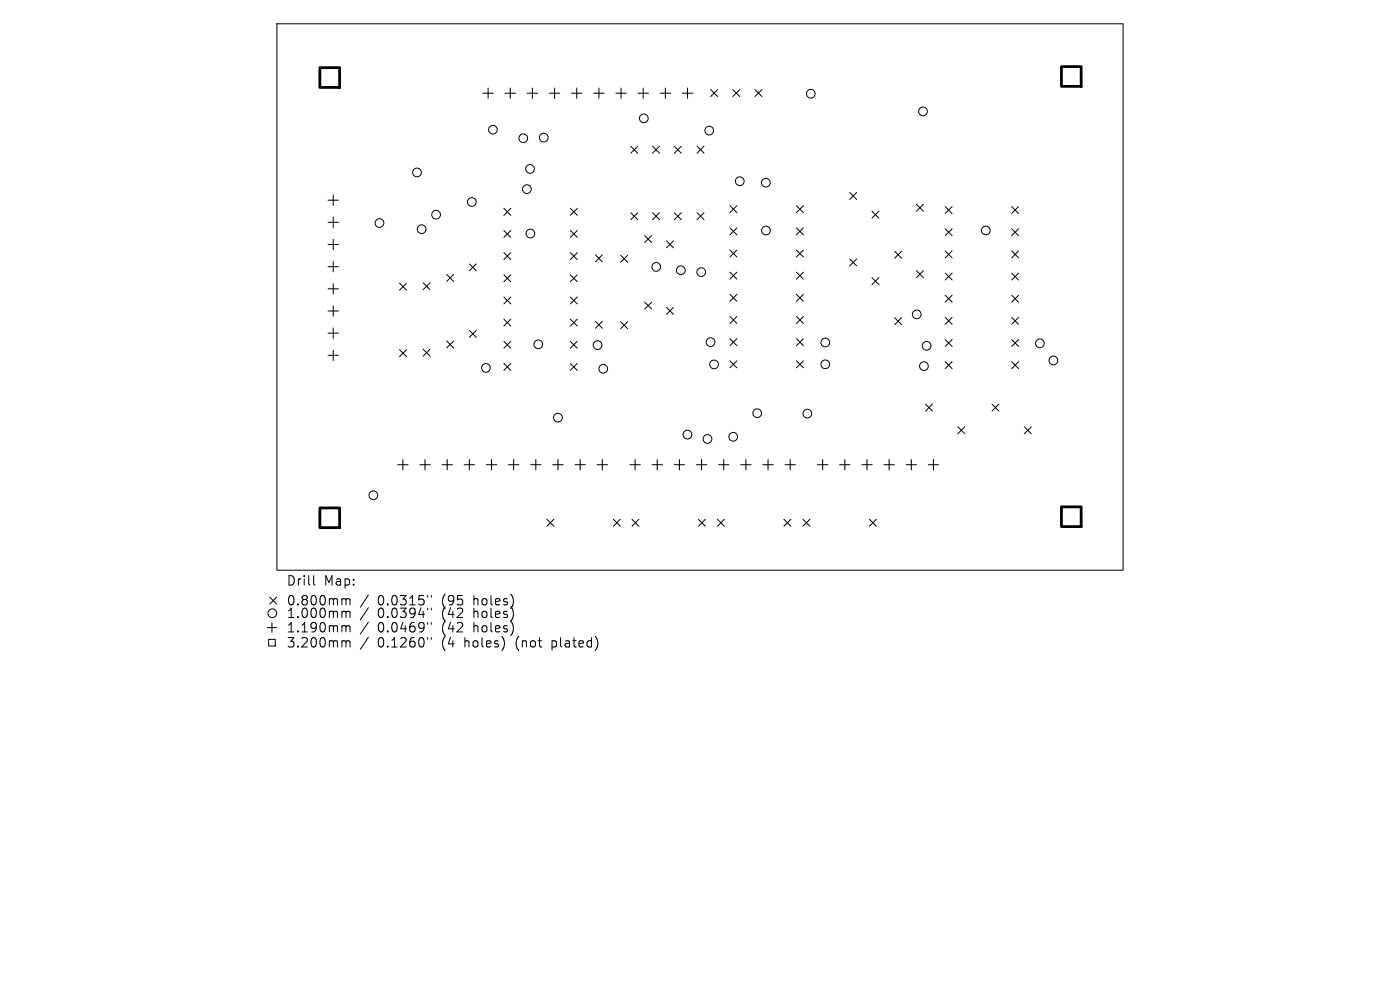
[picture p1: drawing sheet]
<svg xmlns="http://www.w3.org/2000/svg" width="297mm" height="210mm" viewBox="0 0 297 210" stroke-linecap="round" stroke-linejoin="round" font-family="sans-serif">
<defs><g id="words">
<g font-size="2.8">
<text x="60.7" y="124.5">Drill</text>
<text x="68.7" y="124.5">Map:</text>
<text x="60.7" y="128.7">0.800mm</text>
<text x="60.7" y="131.4">1.000mm</text>
<text x="80.1" y="128.7">0.0315&quot;</text>
<text x="80.1" y="131.4">0.0394&quot;</text>
<text x="93.9" y="128.7">(95</text>
<text x="93.9" y="131.4">(42</text>
<text x="100.7" y="128.7">holes)</text>
<text x="100.7" y="131.4">holes)</text>
<text x="60.7" y="134.4">1.190mm</text>
<text x="60.7" y="137.6">3.200mm</text>
<text x="80.1" y="134.4">0.0469&quot;</text>
<text x="80.1" y="137.6">0.1260&quot;</text>
<text x="93.9" y="134.4">(42</text>
<text x="93.9" y="137.6">(4</text>
<text x="98.8" y="137.6">holes)</text>
<text x="100.7" y="134.4">holes)</text>
<text x="109.9" y="137.6">(not</text>
<text x="117.7" y="137.6">plated)</text>
</g>
</g></defs>
<g fill="none" stroke="#000" stroke-width=".21">
<path d="M58.7 5h179.6v116h-179.6zM150.8 19l1.4 1.5M152.2 19l-1.4 1.5M155.5 19l1.4 1.5M156.9 19l-1.4 1.5M160.2 19l1.4 1.5M161.6 19l-1.4 1.5M133.8 31l1.5 1.5M135.3 31l-1.5 1.5M138.4 31l1.5 1.5M139.9 31l-1.5 1.5M143.1 31l1.4 1.5"/>
<path d="M144.5 31l-1.4 1.5M147.9 31l1.5 1.5M149.4 31l-1.5 1.5M89.8 60l1.4 1.5M91.2 60l-1.4 1.5M94.8 58.2l1.4 1.5M96.2 58.2l-1.4 1.5M99.6 56l1.4 1.5M101 56l-1.4 1.5M106.9 44.2l1.5 1.5M106.9 48.9l1.5 1.5M106.9 53.6l1.5 1.5"/>
<path d="M106.9 58.3l1.5 1.5M108.4 44.2l-1.5 1.5M108.4 48.9l-1.5 1.5M108.4 53.6l-1.5 1.5M108.4 58.3l-1.5 1.5M121 58.3l1.5 1.5M121 44.2l1.5 1.5M121 48.9l1.5 1.5M121 53.6l1.5 1.5M122.5 44.2l-1.5 1.5M122.5 48.9l-1.5 1.5M122.5 58.3l-1.5 1.5"/>
<path d="M122.5 53.6l-1.5 1.5M126.3 54.1l1.5 1.4M127.8 54.1l-1.5 1.4M131.7 54.1l1.5 1.5M133.2 54.1l-1.5 1.5M133.8 45.1l1.5 1.5M135.3 45.1l-1.5 1.5M136.8 50l1.4 1.5M138.2 50l-1.4 1.5M138.4 45.1l1.5 1.5M139.9 45.1l-1.5 1.5M141.4 51.1l1.5 1.5"/>
<path d="M142.9 51.1l-1.5 1.5M143.1 45.1l1.4 1.5M144.5 45.1l-1.4 1.5M147.9 45.1l1.5 1.5M149.4 45.1l-1.5 1.5M154.8 43.6l1.5 1.5M154.8 48.3l1.5 1.5M154.8 53l1.5 1.5M154.8 57.7l1.5 1.5M156.3 43.6l-1.5 1.5M156.3 48.3l-1.5 1.5M156.3 53l-1.5 1.5"/>
<path d="M156.3 57.7l-1.5 1.5M169 57.7l1.4 1.5M169 43.6l1.4 1.5M169 48.3l1.4 1.5M169 53l1.4 1.5M170.4 43.6l-1.4 1.5M170.4 48.3l-1.4 1.5M170.4 53l-1.4 1.5M170.4 57.7l-1.4 1.5M180.3 54.9l1.4 1.5M180.3 40.8l1.4 1.5M181.7 40.8l-1.4 1.5"/>
<path d="M181.7 54.9l-1.4 1.5M185 44.8l1.5 1.5M185 58.9l1.5 1.5M186.5 44.8l-1.5 1.5M186.5 58.9l-1.5 1.5M189.8 53.3l1.5 1.5M191.3 53.3l-1.5 1.5M194.4 43.3l1.5 1.5M194.4 57.4l1.5 1.5M195.9 43.3l-1.5 1.5M195.9 57.4l-1.5 1.5M200.5 43.8l1.5 1.5"/>
<path d="M200.5 48.5l1.5 1.5M200.5 53.2l1.5 1.5M200.5 57.9l1.5 1.5M202 43.8l-1.5 1.5M202 48.5l-1.5 1.5M202 53.2l-1.5 1.5M202 57.9l-1.5 1.5M214.6 43.8l1.5 1.5M214.6 48.5l1.5 1.5M214.6 53.2l1.5 1.5M214.6 57.9l1.5 1.5M216.1 43.8l-1.5 1.5"/>
<path d="M216.1 48.5l-1.5 1.5M216.1 53.2l-1.5 1.5M216.1 57.9l-1.5 1.5M84.8 60.1l1.4 1.4M84.8 74.2l1.4 1.5M86.2 60.1l-1.4 1.4M86.2 74.2l-1.4 1.5M89.8 74.1l1.4 1.5M91.2 74.1l-1.4 1.5M94.8 72.3l1.4 1.5M96.2 72.3l-1.4 1.5M99.6 70.1l1.4 1.5"/>
<path d="M101 70.1l-1.4 1.5M106.9 77.1l1.5 1.5M106.9 63l1.5 1.5M106.9 67.7l1.5 1.5M106.9 72.4l1.5 1.5M108.4 63l-1.5 1.5M108.4 67.7l-1.5 1.5M108.4 72.4l-1.5 1.5M108.4 77.1l-1.5 1.5M121 63l1.5 1.5M121 77.1l1.5 1.5M121 67.7l1.5 1.5"/>
<path d="M121 72.4l1.5 1.5M122.5 63l-1.5 1.5M122.5 67.7l-1.5 1.5M122.5 72.4l-1.5 1.5M122.5 77.1l-1.5 1.5M126.3 68.2l1.5 1.4M127.8 68.2l-1.5 1.4M131.7 68.2l1.5 1.5M133.2 68.2l-1.5 1.5M136.8 64.1l1.4 1.5M138.2 64.1l-1.4 1.5M141.4 65.2l1.5 1.5"/>
<path d="M142.9 65.2l-1.5 1.5M154.8 62.4l1.5 1.5M154.8 67.1l1.5 1.5M154.8 71.8l1.5 1.5M154.8 76.5l1.5 1.5M156.3 62.4l-1.5 1.5M156.3 67.1l-1.5 1.5M156.3 71.8l-1.5 1.5M156.3 76.5l-1.5 1.5M169 62.4l1.4 1.5M169 67.1l1.4 1.5M169 71.8l1.4 1.5"/>
<path d="M169 76.5l1.4 1.5M170.4 62.4l-1.4 1.5M170.4 67.1l-1.4 1.5M170.4 71.8l-1.4 1.5M170.4 76.5l-1.4 1.5M189.8 67.4l1.5 1.5M191.3 67.4l-1.5 1.5M200.5 62.6l1.5 1.5M200.5 67.3l1.5 1.5M200.5 72l1.5 1.5M200.5 76.7l1.5 1.5M202 62.6l-1.5 1.5"/>
<path d="M202 67.3l-1.5 1.5M202 72l-1.5 1.5M202 76.7l-1.5 1.5M214.6 72l1.5 1.5M214.6 76.7l1.5 1.5M214.6 62.6l1.5 1.5M214.6 67.3l1.5 1.5M216.1 62.6l-1.5 1.5M216.1 67.3l-1.5 1.5M216.1 72l-1.5 1.5M216.1 76.7l-1.5 1.5M196.3 85.7l1.5 1.5"/>
<path d="M197.8 85.7l-1.5 1.5M203.2 90.5l1.5 1.5M204.7 90.5l-1.5 1.5M210.4 85.7l1.5 1.5M211.9 85.7l-1.5 1.5M217.3 90.5l1.5 1.5M218.8 90.5l-1.5 1.5M116 110.1l1.5 1.5M117.5 110.1l-1.5 1.5M130.1 110.1l1.5 1.5M131.6 110.1l-1.5 1.5M134.1 110.1l1.4 1.5"/>
<path d="M135.5 110.1l-1.4 1.5M148.2 110.1l1.4 1.5M149.6 110.1l-1.4 1.5M152.2 110.1l1.5 1.5M153.7 110.1l-1.5 1.5M166.3 110.1l1.5 1.5M167.8 110.1l-1.5 1.5M170.3 110.1l1.5 1.5M171.8 110.1l-1.5 1.5M184.4 110.1l1.5 1.5M185.9 110.1l-1.5 1.5M56.7 133.1h2"/>
<path d="M57 135.6h1.4v1.4h-1.4zM57.2 126.7l1.5 1.4M57.7 132.1v2M58.7 126.7l-1.5 1.4M66.5 122.1v1.7l.3 .3M72.8 127h.3l.3 .3M72.8 129.7l.5 .1 .1 .2M72.8 132.7h.3l.3 .3M72.8 135.9h.3l.3 .3M73.4 127.3l.3-.3 .5 .1 .1 1.2M73.4 127.3v1M73.4 130v1"/>
<path d="M73.4 133v1.1M73.4 136.2v1.1M73.4 130l.3-.3 .5 .1 .1 1.2M73.4 133l.3-.3 .5 .1 .1 1.3M73.4 136.2l.3-.3 .5 .1 .1 1.3M78.2 126.2l-1.8 2.6M78.2 128.9l-1.8 2.6M78.2 132l-1.8 2.5M78.2 135.2l-1.8 2.5M90.7 126.3v.4M90.7 129v.4M90.7 132.1v.3"/>
<path d="M90.7 135.3v.3M91.5 126.3v.4M91.5 129v.4M91.5 132.1v.3M91.5 135.3v.3"/>
<circle cx="172" cy="19.9" r=".93"/>
<circle cx="88.5" cy="36.6" r=".93"/>
<circle cx="104.6" cy="27.5" r=".93"/>
<circle cx="111" cy="29.3" r=".93"/>
<circle cx="112.4" cy="35.8" r=".93"/>
<circle cx="115.4" cy="29.2" r=".93"/>
<circle cx="136.6" cy="25.1" r=".93"/>
<circle cx="150.5" cy="27.7" r=".93"/>
<circle cx="156.9" cy="38.4" r=".93"/>
<circle cx="162.5" cy="38.7" r=".93"/>
<circle cx="195.8" cy="23.6" r=".93"/>
<circle cx="80.5" cy="47.3" r=".93"/>
<circle cx="89.4" cy="48.6" r=".93"/>
<circle cx="92.5" cy="45.5" r=".93"/>
<circle cx="100.1" cy="42.8" r=".93"/>
<circle cx="111.8" cy="40.1" r=".93"/>
<circle cx="112.5" cy="49.5" r=".93"/>
<circle cx="139.2" cy="56.6" r=".93"/>
<circle cx="144.4" cy="57.3" r=".93"/>
<circle cx="148.8" cy="57.7" r=".93"/>
<circle cx="162.5" cy="48.9" r=".93"/>
<circle cx="209.1" cy="48.9" r=".93"/>
<circle cx="103.1" cy="78" r=".93"/>
<circle cx="114.2" cy="73" r=".93"/>
<circle cx="126.8" cy="73.2" r=".93"/>
<circle cx="128" cy="78.2" r=".93"/>
<circle cx="150.7" cy="72.6" r=".93"/>
<circle cx="151.5" cy="77.3" r=".93"/>
<circle cx="175.1" cy="77.3" r=".93"/>
<circle cx="175.1" cy="72.7" r=".93"/>
<circle cx="194.5" cy="66.7" r=".93"/>
<circle cx="196" cy="77.7" r=".93"/>
<circle cx="196.6" cy="73.4" r=".93"/>
<circle cx="220.6" cy="72.8" r=".93"/>
<circle cx="223.5" cy="76.5" r=".93"/>
<circle cx="118.4" cy="88.6" r=".93"/>
<circle cx="145.8" cy="92.2" r=".93"/>
<circle cx="150.1" cy="93.1" r=".93"/>
<circle cx="155.6" cy="92.7" r=".93"/>
<circle cx="160.6" cy="87.7" r=".93"/>
<circle cx="171.3" cy="87.7" r=".93"/>
<circle cx="79.2" cy="105.1" r=".93"/>
<circle cx="57.8" cy="130.1" r=".93"/>
</g>
<g fill="none" stroke="#000" stroke-width=".22">
<path d="M102.4 19.8h2.2M103.5 18.7v2.2M107.1 19.8h2.2M108.2 18.7v2.2M111.8 19.8h2.2M112.9 18.7v2.2M116.5 19.8h2.3M117.6 18.7v2.2M121.2 19.8h2.3M122.4 18.7v2.2M125.9 19.8h2.3M127.1 18.7v2.2"/>
<path d="M130.7 19.8h2.2M131.8 18.7v2.2M135.4 19.8h2.2M136.5 18.7v2.2M140.1 19.8h2.2M141.2 18.7v2.2M144.8 19.8h2.2M145.9 18.7v2.2M69.6 42.5h2.2M69.6 47.2h2.2M69.6 51.9h2.2M69.6 56.6h2.2"/>
<path d="M70.7 41.4v2.2M70.7 46.1v2.2M70.7 50.8v2.2M70.7 55.5v2.2M69.6 61.3h2.2M69.6 66h2.2M69.6 70.7h2.2M69.6 75.4h2.2M70.7 60.2v2.2M70.7 64.9v2.2M70.7 69.6v2.2M70.7 74.3v2.2"/>
<path d="M84.4 98.6h2.2M85.5 97.5v2.2M89.1 98.6h2.2M90.2 97.5v2.2M93.8 98.6h2.2M94.9 97.5v2.2M98.5 98.6h2.2M99.6 97.5v2.2M103.2 98.6h2.2M104.3 97.5v2.2M107.9 98.6h2.2M109 97.5v2.2"/>
<path d="M112.6 98.6h2.2M113.7 97.5v2.2M117.3 98.6h2.2M118.4 97.5v2.2M122 98.6h2.2M123.1 97.5v2.2M126.7 98.6h2.2M127.8 97.5v2.2M133.6 98.6h2.2M134.7 97.5v2.2M138.3 98.6h2.2M139.4 97.5v2.2"/>
<path d="M143 98.6h2.2M144.1 97.5v2.2M147.7 98.6h2.2M148.8 97.5v2.2M152.4 98.6h2.2M153.5 97.5v2.2M157.1 98.6h2.2M158.2 97.5v2.2M161.8 98.6h2.2M162.9 97.5v2.2M166.5 98.6h2.2M167.6 97.5v2.2"/>
<path d="M173.4 98.6h2.2M174.5 97.5v2.2M178.1 98.6h2.2M179.2 97.5v2.2M182.8 98.6h2.2M183.9 97.5v2.2M187.5 98.6h2.2M188.6 97.5v2.2M192.2 98.6h2.2M193.3 97.5v2.2M196.9 98.6h2.2M198 97.5v2.2"/>
</g>
<path d="M67.9 14.4h4.1v4.1h-4.1zM225.2 14.1h4.2v4.2h-4.2zM67.9 107.7h4.1v4.2h-4.1zM225.2 107.5h4.2v4.2h-4.2z" fill="none" stroke="#000" stroke-width=".59"/>
<use href="#words"/>
</svg>
